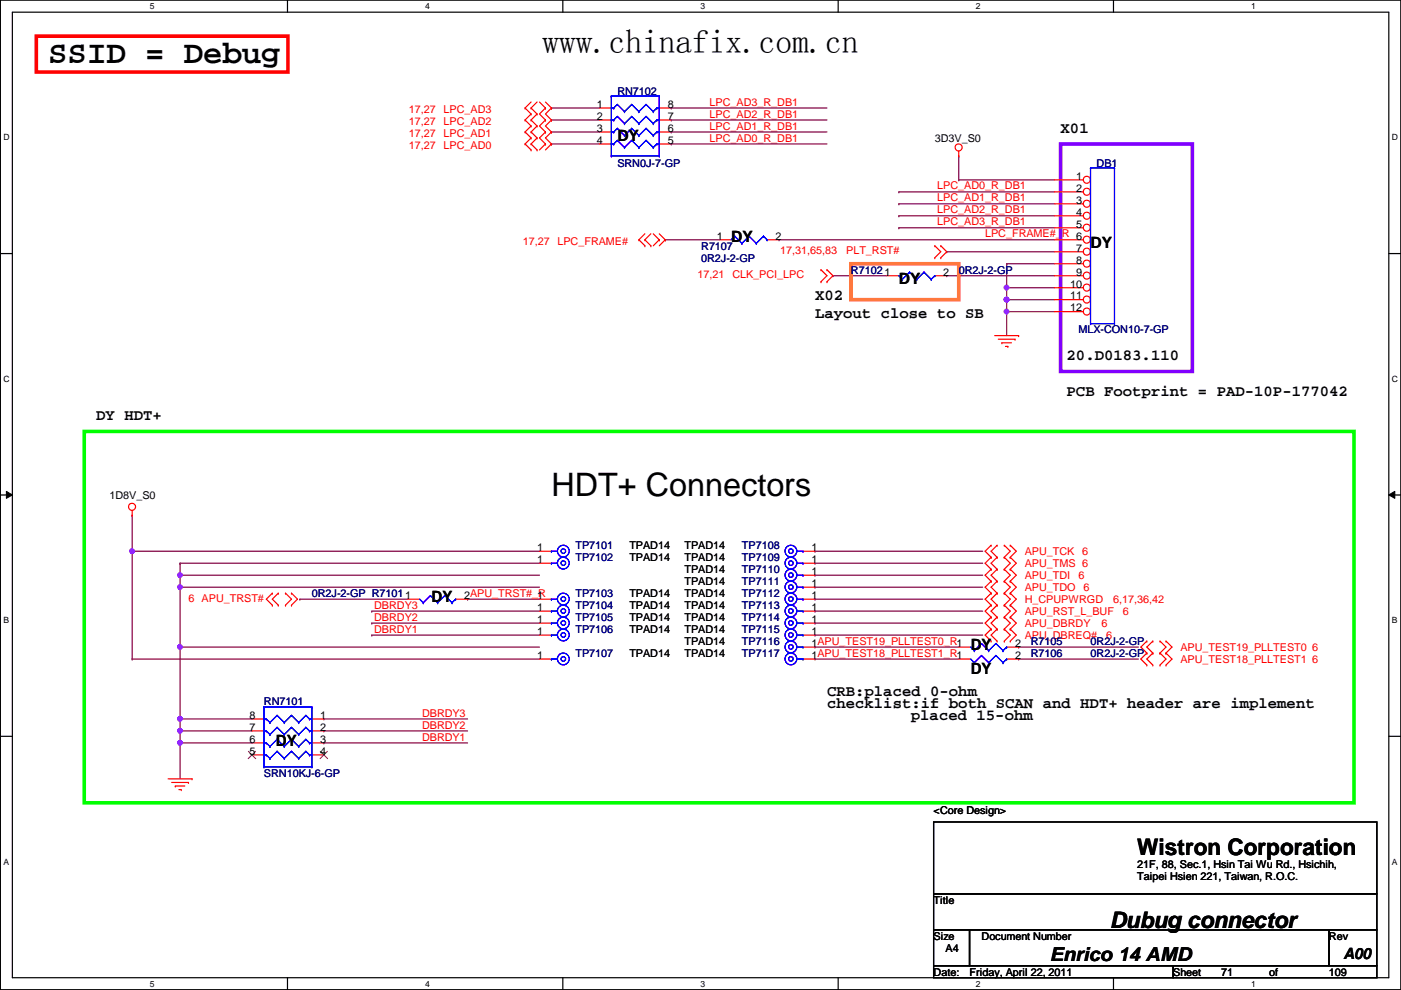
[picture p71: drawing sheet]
<svg xmlns="http://www.w3.org/2000/svg" width="297mm" height="210mm" viewBox="0 0 297 210" stroke-linecap="round" stroke-linejoin="round" font-family="sans-serif">
<defs><g id="words">
<text font-size="7.1" x="115" y="11.1">www.chinafix.com.cn</text>
<g font-size="6.9">
<text x="10.2" y="13.3">SSID = Debug</text>
<text x="116.9" y="105.2">HDT+ Connectors</text>
</g>
<g font-size="4.8">
<text x="241.1" y="181.3">Wistron Corporation</text>
<text x="235.3" y="196.8">Dubug connector</text>
</g>
<text font-size="4.1" x="222.6" y="203.7">Enrico 14 AMD</text>
<g font-size="3.3">
<text x="130.9" y="29.8">DY</text>
<text x="224.9" y="28.2">X01</text>
<text x="155" y="51.4">DY</text>
<text x="231.2" y="52.7">DY</text>
<text x="172.8" y="63.7">X02</text>
<text x="190.6" y="60.3">DY</text>
<text x="172.8" y="67.5">Layout close to SB</text>
<text x="226.1" y="76.4">20.D0183.110</text>
<text x="20.4" y="89.1">DY HDT+</text>
<text x="226.1" y="84">PCB Footprint = PAD-10P-177042</text>
<text x="91.5" y="127.6">DY</text>
<text x="205.8" y="137.8">DY</text>
<text x="205.8" y="142.8">DY</text>
<text x="175.3" y="147.5">CRB:placed 0-ohm</text>
<text x="175.3" y="150.1">checklist:if both SCAN and HDT+ header are implement</text>
<text x="193.1" y="152.6">placed 15-ohm</text>
<text x="58.5" y="158.1">DY</text>
<text x="284.8" y="203.2">A00</text>
</g>
<g font-size="2.3" fill="#f00">
<text x="86.7" y="24">17,27</text>
<text x="94.1" y="24">LPC_AD3</text>
<text x="150.4" y="22.4">LPC_AD3_R_DB1</text>
<text x="86.7" y="26.5">17,27</text>
<text x="86.7" y="29">17,27</text>
<text x="94.1" y="26.5">LPC_AD2</text>
<text x="94.1" y="29">LPC_AD1</text>
<text x="150.4" y="24.9">LPC_AD2_R_DB1</text>
<text x="150.4" y="27.5">LPC_AD1_R_DB1</text>
<text x="86.7" y="31.6">17,27</text>
<text x="94.1" y="31.6">LPC_AD0</text>
<text x="150.4" y="30">LPC_AD0_R_DB1</text>
<text x="198.7" y="40.2">LPC_AD0_R_DB1</text>
<text x="198.7" y="45.3">LPC_AD2_R_DB1</text>
<text x="198.7" y="42.7">LPC_AD1_R_DB1</text>
<text x="198.7" y="47.8">LPC_AD3_R_DB1</text>
<text x="110.8" y="51.9">17,27</text>
<text x="118.2" y="51.9">LPC_FRAME#</text>
<text x="165.4" y="53.9">17,31,65,83</text>
<text x="179.4" y="53.9">PLT_RST#</text>
<text x="208.9" y="50.3">LPC_FRAME#_R 6</text>
<text x="147.9" y="59">17,21</text>
<text x="155.3" y="59">CLK_PCI_LPC</text>
<text x="217.3" y="117.7">APU_TCK</text>
<text x="229.4" y="117.7">6</text>
<text x="217.3" y="125.3">APU_TDO</text>
<text x="217.3" y="120.2">APU_TMS 6</text>
<text x="217.3" y="122.8">APU_TDI</text>
<text x="228.7" y="122.8">6</text>
<text x="229.7" y="125.3">6</text>
<text x="40" y="127.6">6 APU_TRST#</text>
<text x="79.3" y="129.1">DBRDY3</text>
<text x="79.3" y="131.6">DBRDY2</text>
<text x="217.3" y="127.8">H_CPUPWRGD</text>
<text x="217.3" y="130.4">APU_RST_L_BUF</text>
<text x="236" y="127.8">6,17,36,42</text>
<text x="238.1" y="130.4">6</text>
<text x="79.3" y="134.2">DBRDY1</text>
<text x="217.3" y="135.5">APU_DBREQ#</text>
<text x="217.3" y="132.9">APU_DBRDY</text>
<text x="233.5" y="132.9">6</text>
<text x="234.5" y="135.5">6</text>
<text x="250.3" y="138">APU_TEST19_PLLTEST0 6</text>
<text x="250.3" y="140.5">APU_TEST18_PLLTEST1 6</text>
<text x="89.5" y="151.9">DBRDY3</text>
<text x="89.5" y="154.5">DBRDY2</text>
<text x="89.5" y="157">DBRDY1</text>
</g>
<g font-size="2.3">
<text x="126.6" y="22.9">1</text>
<text x="141.6" y="22.9">8</text>
<text x="126.6" y="25.4">2</text>
<text x="126.6" y="27.9">3</text>
<text x="141.6" y="27.9">6</text>
<text x="141.6" y="25.4">7</text>
<text x="126.6" y="30.5">4</text>
<text x="141.6" y="30.5">5</text>
<text x="198.2" y="30.1">3D3V_S0</text>
<text x="228.2" y="38.1">1</text>
<text x="228.2" y="40.6">2</text>
<text x="228.2" y="43.2">3</text>
<text x="228.2" y="45.7">4</text>
<text x="152" y="50.8">1</text>
<text x="164.4" y="50.8">2</text>
<text x="228.2" y="48.3">5</text>
<text x="228.2" y="53.3">7</text>
<text x="200" y="58.4">2</text>
<text x="228.2" y="55.9">8</text>
<text x="228.2" y="58.4">9</text>
<text x="226.9" y="61">10</text>
<text x="226.9" y="63.5">11</text>
<text x="226.9" y="66">12</text>
<text x="23.2" y="105.7">1D8V_S0</text>
<text x="113.9" y="119.4">1</text>
<text x="113.9" y="116.8">1</text>
<text x="133.4" y="119">TPAD14</text>
<text x="133.4" y="116.4">TPAD14</text>
<text x="145.1" y="119">TPAD14</text>
<text x="145.1" y="116.4">TPAD14</text>
<text x="172" y="119.4">1</text>
<text x="172" y="116.8">1</text>
<text x="145.1" y="124">TPAD14</text>
<text x="145.1" y="121.5">TPAD14</text>
<text x="172" y="124.5">1</text>
<text x="172" y="121.9">1</text>
<text x="98.4" y="127">2APU_TRST#_R</text>
<text x="113.9" y="127">1</text>
<text x="113.9" y="129.5">1</text>
<text x="133.4" y="126.6">TPAD14</text>
<text x="133.4" y="129.1">TPAD14</text>
<text x="133.4" y="131.7">TPAD14</text>
<text x="145.1" y="129.1">TPAD14</text>
<text x="145.1" y="131.7">TPAD14</text>
<text x="145.1" y="126.6">TPAD14</text>
<text x="172" y="129.5">1</text>
<text x="172" y="127">1</text>
<text x="113.9" y="134.6">1</text>
<text x="113.9" y="132.1">1</text>
<text x="133.4" y="134.2">TPAD14</text>
<text x="145.1" y="134.2">TPAD14</text>
<text x="145.1" y="136.7">TPAD14</text>
<text x="172" y="132.1">1</text>
<text x="172" y="134.6">1</text>
<text x="172" y="137.2">1APU_TEST19_PLLTEST0_R1</text>
<text x="215.2" y="137.2">2</text>
<text x="113.9" y="139.7">1</text>
<text x="133.4" y="139.3">TPAD14</text>
<text x="145.1" y="139.3">TPAD14</text>
<text x="172" y="139.7">1APU_TEST18_PLLTEST1_R1</text>
<text x="215.2" y="139.7">2</text>
<text x="52.9" y="154.9">7</text>
<text x="52.9" y="152.4">8</text>
<text x="67.9" y="152.4">1</text>
<text x="67.9" y="154.9">2</text>
<text x="52.9" y="160">5</text>
<text x="52.9" y="157.5">6</text>
<text x="67.9" y="157.5">3</text>
<text x="67.9" y="160">4</text>
<text x="197.9" y="172.6">&lt;Core Design&gt;</text>
<text x="241.1" y="184">21F, 88, Sec.1, Hsin Tai Wu Rd., Hsichih,</text>
<text x="197.9" y="191.6">Title</text>
<text x="241.1" y="186.6">Taipei Hsien 221, Taiwan, R.O.C.</text>
<text x="197.9" y="199.2">Size</text>
<text x="200.5" y="201.8">A4</text>
<text x="208.1" y="199.2">Document Number</text>
<text x="281.8" y="199.2">Rev</text>
<text x="197.9" y="206.8">Date:</text>
<text x="205.6" y="206.8">Friday, April 22, 2011</text>
<text x="248.7" y="206.8">Sheet</text>
<text x="258.9" y="206.8">71</text>
<text x="269.1" y="206.8">of</text>
<text x="281.8" y="206.8">109</text>
</g>
<g font-size="2.3" fill="#000080">
<text x="130.9" y="20.2">RN7102</text>
<text x="130.9" y="35.4">SRN0J-7-GP</text>
<text x="232.5" y="35.4">DB1</text>
<text x="148.7" y="52.9">R7107</text>
<text x="148.7" y="55.5">0R2J-2-GP</text>
<text x="180.4" y="58">R71021</text>
<text x="203.3" y="58">0R2J-2-GP</text>
<text x="228.7" y="70.7">MLX-CON10-7-GP</text>
<text x="122" y="119">TP7102</text>
<text x="122" y="116.4">TP7101</text>
<text x="157.3" y="119">TP7109</text>
<text x="157.3" y="116.4">TP7108</text>
<text x="157.3" y="124">TP7111</text>
<text x="157.3" y="121.5">TP7110</text>
<text x="66.1" y="126.6">0R2J-2-GP R71011</text>
<text x="122" y="126.6">TP7103</text>
<text x="122" y="129.1">TP7104</text>
<text x="122" y="131.7">TP7105</text>
<text x="157.3" y="129.1">TP7113</text>
<text x="157.3" y="131.7">TP7114</text>
<text x="157.3" y="126.6">TP7112</text>
<text x="122" y="134.2">TP7106</text>
<text x="157.3" y="134.2">TP7115</text>
<text x="157.3" y="136.7">TP7116</text>
<text x="218.5" y="136.7">R7105</text>
<text x="231.2" y="136.7">0R2J-2-GP</text>
<text x="122" y="139.3">TP7107</text>
<text x="157.3" y="139.3">TP7117</text>
<text x="218.5" y="139.3">R7106</text>
<text x="231.2" y="139.3">0R2J-2-GP</text>
<text x="56" y="149.4">RN7101</text>
<text x="56" y="164.7">SRN10KJ-6-GP</text>
</g>
<g font-size="1.8">
<text x="31.8" y="1.9">5</text>
<text x="90.1" y="1.9">4</text>
<text x="148.5" y="1.9">3</text>
<text x="206.9" y="1.9">2</text>
<text x="265.3" y="1.9">1</text>
<text x=".7" y="29.8">D</text>
<text x="295.1" y="29.8">D</text>
<text x=".7" y="80.9">C</text>
<text x="295.1" y="80.9">C</text>
<text x=".7" y="132.1">B</text>
<text x="295.1" y="132.1">B</text>
<text x=".7" y="183.3">A</text>
<text x="295.1" y="183.3">A</text>
<text x="31.8" y="209.2">5</text>
<text x="90.1" y="209.2">4</text>
<text x="148.5" y="209.2">3</text>
<text x="206.9" y="209.2">2</text>
<text x="265.3" y="209.2">1</text>
</g>
</g></defs>
<path d="M.1 0h296.9v209.8h-296.9zM2.6 2.6h291.9v204.7h-291.9z" fill="none" stroke="#000" stroke-width=".25"/>
<g fill="#fff">
<path d="M31.8 .3h1v2h-1z"/>
<path d="M31.8 207.6h1v1.9h-1z"/>
</g>
<path d="M61 0v2.6M61 207.3v2.5" fill="none" stroke="#000" stroke-width=".25"/>
<g fill="#fff">
<path d="M90.1 .3h1v2h-1z"/>
<path d="M90.1 207.6h1v1.9h-1z"/>
</g>
<path d="M119.3 0v2.6M119.3 207.3v2.5" fill="none" stroke="#000" stroke-width=".25"/>
<g fill="#fff">
<path d="M148.5 .3h1v2h-1z"/>
<path d="M148.5 207.6h1v1.9h-1z"/>
</g>
<path d="M177.7 0v2.6M177.7 207.3v2.5" fill="none" stroke="#000" stroke-width=".25"/>
<g fill="#fff">
<path d="M206.9 .3h.9v2h-.9z"/>
<path d="M206.9 207.6h.9v1.9h-.9z"/>
</g>
<path d="M236.1 0v2.6M236.1 207.3v2.5" fill="none" stroke="#000" stroke-width=".25"/>
<g fill="#fff">
<path d="M265.2 .3h1v2h-1z"/>
<path d="M265.2 207.6h1v1.9h-1z"/>
<path d="M.7 28.2h1.3v1.9h-1.3z"/>
<path d="M295.1 28.2h1.3v1.9h-1.3z"/>
<path d="M.7 79.3h1.3v2h-1.3z"/>
<path d="M295.1 79.3h1.3v2h-1.3z"/>
</g>
<path d="M.1 53.8h2.5M294.5 53.8h2.5" fill="none" stroke="#000" stroke-width=".25"/>
<g fill="#fff">
<path d="M.7 130.5h1.2v2h-1.2z"/>
<path d="M295.1 130.5h1.2v2h-1.2z"/>
</g>
<path d="M.1 104.9h2.5M294.5 104.9h2.5" fill="none" stroke="#000" stroke-width=".25"/>
<path d="M1.4 104.2l1.2 .7-1.2 .8zM294.5 104.9l1.2-.7v1.5z" fill="#000"/>
<path d="M1.4 104.2l1.2 .7-1.2 .8zM294.5 104.9l1.2-.7v1.5z" fill="none" stroke="#000" stroke-width=".21"/>
<g fill="#fff">
<path d="M.7 181.7h1.2v2h-1.2z"/>
<path d="M295.1 181.7h1.2v2h-1.2z"/>
</g>
<path d="M.1 156.1h2.5M294.5 156.1h2.5" fill="none" stroke="#000" stroke-width=".25"/>
<path d="M213.4 66.1h.1M213.4 66.1v5.1" fill="none" stroke="#800040" stroke-width=".25"/>
<circle cx="213.4" cy="66.1" r=".49" fill="#f0f"/>
<circle cx="213.4" cy="66.1" r=".49" fill="none" stroke="#f0f" stroke-width=".25"/>
<path d="M213.4 63.5h.1M213.4 63.5h10.2" fill="none" stroke="#800040" stroke-width=".25"/>
<circle cx="213.4" cy="63.5" r=".49" fill="#f0f"/>
<circle cx="213.4" cy="63.5" r=".49" fill="none" stroke="#f0f" stroke-width=".25"/>
<path d="M203.3 38.1h.1M203.3 38.1h20.3M200.7 53.4h.1M200.7 53.4h22.9M213.4 61h.1M213.4 61v2.5M213.4 61h10.2" fill="none" stroke="#800040" stroke-width=".25"/>
<circle cx="213.4" cy="61" r=".49" fill="#f0f"/>
<circle cx="213.4" cy="61" r=".49" fill="none" stroke="#f0f" stroke-width=".25"/>
<g fill="none" stroke="#800040" stroke-width=".25">
<path d="M203.3 33.1h.1M203.3 33.1v5M165.2 50.8h.1M165.2 50.8h58.4M190.6 45.8h.1M190.6 43.2h.1M190.6 40.7h.1M190.6 45.8h33M190.6 43.2h33M190.6 40.7h33M200.7 58.5h.1M200.7 58.5h22.9"/>
<path d="M213.4 55.9h.1M213.4 55.9h10.2M213.4 55.9v5.1M213.4 66.1h.1M213.4 63.5h.1M213.4 63.5v2.6M213.4 66.1h10.2"/>
</g>
<circle cx="213.4" cy="63.5" r=".49" fill="#f0f"/>
<circle cx="213.4" cy="63.5" r=".49" fill="none" stroke="#f0f" stroke-width=".25"/>
<g fill="none" stroke="#800040" stroke-width=".25">
<path d="M28 116.9h.1M28 116.9h86.4M38.2 119.4h.1M38.2 119.4v2.6M38.2 124.5h.1M38.2 124.5v12.7M172.8 127h.1M172.8 122h.1M172.8 129.6h.1M172.8 127h35.6M172.8 122h35.6M172.8 129.6h35.6"/>
<path d="M216 139.7h.1M216 139.7h25.4"/>
</g>
<circle cx="38.2" cy="124.5" r=".49" fill="#f0f"/>
<circle cx="38.2" cy="124.5" r=".49" fill="none" stroke="#f0f" stroke-width=".25"/>
<path d="M28 109.3h.1M28 109.3v7.6M38.2 122h.1M38.2 122h76.2M38.2 122v2.5M78.8 129.6h.1M78.8 129.6h35.6M172.8 132.1h.1M172.8 137.2h.1M172.8 132.1h35.6M172.8 137.2h30.5" fill="none" stroke="#800040" stroke-width=".25"/>
<circle cx="38.2" cy="121.9" r=".49" fill="#f0f"/>
<circle cx="38.2" cy="121.9" r=".49" fill="none" stroke="#f0f" stroke-width=".25"/>
<path d="M28 116.9h.1M28 116.9v22.8M99.1 127h.1M99.1 127h15.3" fill="none" stroke="#800040" stroke-width=".25"/>
<circle cx="28" cy="116.9" r=".49" fill="#f0f"/>
<circle cx="28" cy="116.9" r=".49" fill="none" stroke="#f0f" stroke-width=".25"/>
<path d="M78.8 132.1h.1M78.8 132.1h35.6M172.8 124.5h.1M172.8 124.5h35.6M38.2 157.5h.1M38.2 157.5v7.6" fill="none" stroke="#800040" stroke-width=".25"/>
<circle cx="38.2" cy="157.5" r=".49" fill="#f0f"/>
<circle cx="38.2" cy="157.5" r=".49" fill="none" stroke="#f0f" stroke-width=".25"/>
<g fill="none" stroke="#800040" stroke-width=".25">
<path d="M38.2 119.4h.1M38.2 119.4h76.2M172.8 116.9h.1M172.8 119.4h.1M172.8 116.9h35.6M172.8 119.4h35.6M28 139.7h.1M28 139.7h86.4M38.2 124.5h.1M38.2 137.2h.1M38.2 124.5h76.2M38.2 137.2h76.2"/>
<path d="M38.2 137.2v15.2M63.6 127h.1M63.6 127h22.8M78.8 134.7h.1M78.8 134.7h35.6M172.8 134.7h.1M172.8 139.7h.1M172.8 134.7h35.6M172.8 139.7h30.5M216 137.2h.1M216 137.2h25.4M38.2 152.4h.1"/>
<path d="M38.2 152.4h15.2"/>
</g>
<circle cx="38.2" cy="137.2" r=".49" fill="#f0f"/>
<circle cx="38.2" cy="137.2" r=".49" fill="none" stroke="#f0f" stroke-width=".25"/>
<path d="M38.2 155h.1M38.2 152.4h.1M38.2 155h15.2M38.2 152.4v2.6" fill="none" stroke="#800040" stroke-width=".25"/>
<circle cx="38.2" cy="152.4" r=".49" fill="#f0f"/>
<circle cx="38.2" cy="152.4" r=".49" fill="none" stroke="#f0f" stroke-width=".25"/>
<path d="M38.2 157.5h.1M38.2 155h.1M38.2 157.5h15.2M38.2 155v2.5" fill="none" stroke="#800040" stroke-width=".25"/>
<circle cx="38.2" cy="154.9" r=".49" fill="#f0f"/>
<circle cx="38.2" cy="154.9" r=".49" fill="none" stroke="#f0f" stroke-width=".25"/>
<g fill="none" stroke="#800040" stroke-width=".25">
<path d="M116.9 30.5h.1M116.9 28h.1M116.9 22.9h.1M116.9 25.4h.1M116.9 30.5h10.2M116.9 28h10.2M116.9 22.9h10.2M116.9 25.4h10.2M142.3 22.9h.1M142.3 30.5h.1M142.3 25.4h.1M142.3 28h.1"/>
<path d="M142.3 30.5h33M142.3 28h33M142.3 22.9h33M142.3 25.4h33M141 50.8h.1M141 50.8h11.5M176.6 58.5h.1M176.6 58.5h11.4M190.6 48.3h.1M190.6 48.3h33M68.7 152.4h.1M68.7 155h.1"/>
<path d="M68.7 157.5h.1M68.7 152.4h30.4M68.7 155h30.4M68.7 157.5h30.4"/>
</g>
<g fill="none" stroke="#f00" stroke-width=".25">
<path d="M111.3 25.4h.1M111.3 22.9h.1M111.3 30.5h.1M111.3 28h.1M111.3 25.4l1.3 1.3M111.3 22.9l1.3 1.3M111.3 30.5l1.3 1.3M111.3 28l1.3 1.3M112.6 26.7h.1M112.6 25.4h.1M112.6 24.2h.1M112.6 22.9h.1"/>
<path d="M112.6 31.8h.1M112.6 30.5h.1M112.6 29.3h.1M112.6 28h.1M112.6 25.4l1.3 1.3M112.6 24.2l-1.3 1.2M112.6 22.9l1.3 1.3M112.6 21.6l-1.3 1.3M112.6 30.5l1.3 1.3M112.6 29.3l-1.3 1.2M112.6 28l1.3 1.3M112.6 26.7l-1.3 1.3"/>
<path d="M113.9 26.7h.1M113.9 24.2h.1M113.9 31.8h.1M113.9 29.3h.1M113.9 24.2l-1.3 1.2M113.9 21.6l-1.3 1.3M113.9 29.3l-1.3 1.2M113.9 26.7l-1.3 1.3M114.4 21.6l1.2 1.3M115.6 25.4h.1M115.6 22.9h.1M115.6 30.5h.1"/>
<path d="M115.6 28h.1M115.6 22.9l-1.2 1.3 1.2 1.2M115.6 25.4l-1.2 1.3 1.2 1.3M115.6 21.6l1.3 1.3M115.6 28l-1.2 1.3 1.2 1.2M115.6 30.5l-1.2 1.3M116.9 25.4h.1M116.9 22.9h.1M116.9 30.5h.1M116.9 28h.1M116.9 22.9l-1.3 1.3 1.3 1.2M116.9 25.4l-1.3 1.3 1.3 1.3"/>
<path d="M116.9 28l-1.3 1.3 1.3 1.2M116.9 30.5l-1.3 1.3M203.3 33.1h.1M203.3 32v1.1M135.5 50.8h.1M135.5 50.8l1.2 1.3M136.7 52.1h.1M136.7 50.8h.1M136.7 50.8l1.3 1.3M136.7 49.6l-1.2 1.2M138 52.1h.1M138 49.6l-1.3 1.2"/>
<path d="M138.5 49.6l1.3 1.2M139.8 50.8h.1M139.8 49.6l1.2 1.2M139.8 50.8l-1.3 1.3M141 50.8h.1M141 50.8l-1.2 1.3M152.5 50.8h2.5M162.6 50.8h2.6M174.1 57.2h.1M174.1 59.7h.1M174.1 57.2l1.2 1.3-1.2 1.2M175.3 59.7h.1"/>
<path d="M175.3 57.2h.1M175.3 57.2l1.3 1.3-1.3 1.2M188 58.5h2.6M198.2 52.1h.1M198.2 54.7h.1M198.2 52.1l1.3 1.3-1.3 1.3M198.2 58.5h2.5M199.5 54.7h.1M199.5 52.1h.1M199.5 52.1l1.2 1.3-1.2 1.3M210.9 71.2h5.1M211.7 71.9h3.5"/>
<path d="M212.4 72.7h.1M212.4 72.7h2M213.2 73.4h.5M213.7 73.4h.1M215.2 71.9h.1M216 71.2h.1M28 109.3h.1M28 108.2v1.1M114.4 119.4h2.5M114.4 116.9h2.5M210.1 118.1h.1M210.1 115.6h.1"/>
<path d="M210.1 115.6l-1.2 1.3 1.2 1.2M210.1 118.1l-1.2 1.3 1.2 1.3M211.4 118.1h.1M211.4 115.6h.1M211.4 115.6l-1.3 1.3 1.3 1.2M211.4 118.1l-1.3 1.3 1.3 1.3M212.9 115.6h.1M212.9 118.1h.1M212.9 115.6l1.3 1.3-1.3 1.2M212.9 118.1l1.3 1.3-1.3 1.3M214.2 118.1h.1M214.2 115.6h.1"/>
<path d="M214.2 115.6l1.3 1.3-1.3 1.2M214.2 118.1l1.3 1.3-1.3 1.3M57.7 125.8h.1M57.7 128.3h.1M57.7 125.8l-1.2 1.2 1.2 1.3M59 128.3h.1M59 125.8h.1M59 125.8l-1.3 1.2 1.3 1.3M60.5 125.8h.1M60.5 128.3h.1M60.5 125.8l1.3 1.2-1.3 1.3M61.8 125.8h.1"/>
<path d="M61.8 128.3h.1M61.8 125.8l1.3 1.2-1.3 1.3M114.4 134.7h2.5M114.4 127h2.5M114.4 129.6h2.5M114.4 139.7h2.5M170.3 124.5h2.5M170.3 129.6h2.5M170.3 132.1h2.5M170.3 139.7h2.5M203.3 139.7h2.5M210.1 125.8h.1"/>
<path d="M210.1 123.2h.1M210.1 128.3h.1M210.1 130.8h.1M210.1 120.7h.1M210.1 135.9h.1M210.1 133.4h.1M210.1 123.2l-1.2 1.3 1.2 1.3M210.1 125.8l-1.2 1.2 1.2 1.3M210.1 128.3l-1.2 1.3 1.2 1.2M210.1 120.7l-1.2 1.3 1.2 1.2M210.1 133.4l-1.2 1.3 1.2 1.2M210.1 130.8l-1.2 1.3 1.2 1.3"/>
<path d="M211.4 125.8h.1M211.4 123.2h.1M211.4 128.3h.1M211.4 130.8h.1M211.4 120.7h.1M211.4 135.9h.1M211.4 133.4h.1M211.4 123.2l-1.3 1.3 1.3 1.3M211.4 125.8l-1.3 1.2 1.3 1.3M211.4 128.3l-1.3 1.3 1.3 1.2M211.4 120.7l-1.3 1.3 1.3 1.2M211.4 133.4l-1.3 1.3 1.3 1.2"/>
<path d="M211.4 130.8l-1.3 1.3 1.3 1.3M212.9 123.2h.1M212.9 125.8h.1M212.9 128.3h.1M212.9 130.8h.1M212.9 120.7h.1M212.9 133.4h.1M212.9 135.9h.1M212.9 123.2l1.3 1.3-1.3 1.3M212.9 125.8l1.3 1.2-1.3 1.3M212.9 128.3l1.3 1.3-1.3 1.2M212.9 120.7l1.3 1.3-1.3 1.2"/>
<path d="M212.9 133.4l1.3 1.3-1.3 1.2M212.9 130.8l1.3 1.3-1.3 1.3M213.4 139.7h2.6M214.2 125.8h.1M214.2 123.2h.1M214.2 128.3h.1M214.2 130.8h.1M214.2 120.7h.1M214.2 135.9h.1M214.2 133.4h.1M214.2 123.2l1.3 1.3-1.3 1.3M214.2 125.8l1.3 1.2-1.3 1.3"/>
<path d="M214.2 128.3l1.3 1.3-1.3 1.2M214.2 120.7l1.3 1.3-1.3 1.2M214.2 133.4l1.3 1.3-1.3 1.2M214.2 130.8l1.3 1.3-1.3 1.3M243.1 138.5h.1M243.1 135.9h.1M243.1 135.9l-1.2 1.3 1.2 1.3M243.1 138.5l-1.2 1.2 1.2 1.3M244.4 138.5h.1M244.4 135.9h.1M244.4 135.9l-1.3 1.3 1.3 1.3M244.4 138.5l-1.3 1.2 1.3 1.3"/>
<path d="M245.9 135.9h.1M245.9 138.5h.1M245.9 135.9l1.3 1.3-1.3 1.3M245.9 138.5l1.3 1.2-1.3 1.3M247.2 138.5h.1M247.2 135.9h.1M247.2 135.9l1.3 1.3-1.3 1.3M247.2 138.5l1.3 1.2-1.3 1.3M243.1 141h.1M244.4 141h.1M245.9 141h.1M247.2 141h.1"/>
<path d="M35.6 165.1h5.1M36.4 165.9h3.6M37.2 166.7h.1M37.2 166.7h2M37.9 167.4h.5M38.4 167.4h.1M40 165.9h.1M40.7 165.1h.1"/>
<circle cx="203.2" cy="31.3" r=".75"/>
<circle cx="28" cy="107.5" r=".75"/>
</g>
<path d="M197.9 174.3h94v15.2h-94zM197.9 189.5h94v7.6h-94zM197.9 197.1h7.7v7.7h-7.7zM205.6 197.1h76.2v7.7h-76.2zM281.8 197.1h10.1v7.7h-10.1zM197.9 204.8h50.8v2.5h-50.8zM248.7 204.8h43.2v2.5h-43.2z" fill="none" stroke="#000" stroke-width=".25"/>
<path d="M7.7 7.7h53.3v7.6h-53.3z" fill="none" stroke="#f00" stroke-width=".76"/>
<path d="M17.9 91.5h269.2v78.7h-269.2z" fill="none" stroke="#0f0" stroke-width=".76"/>
<path d="M224.9 30.5h27.9v48.3h-27.9z" fill="none" stroke="#8000ff" stroke-width=".76"/>
<path d="M180.4 55.9h22.9v7.6h-22.9z" fill="none" stroke="#ff8000" stroke-width=".76"/>
<g fill="none" stroke="#00f" stroke-width=".25">
<path d="M155.8 50.1h.1M155.8 50.1l-.8 .7M155.8 50.1l1.5 1.5M157.3 51.6h.1M158.8 50.1h.1M158.8 50.1l-1.5 1.5M158.8 50.1l1.5 1.5M160.3 51.6h.1M161.9 50.1h.1M161.9 50.1l-1.6 1.5M161.9 50.1l.7 .7M162.6 50.8h.1"/>
<path d="M190.6 58.5l.7 .7M191.3 59.2h.1M192.9 57.7h.1M192.9 57.7l-1.6 1.5M192.9 57.7l1.5 1.5M194.4 59.2h.1M195.9 57.7h.1M195.9 57.7l-1.5 1.5M195.9 57.7l1.5 1.5M197.4 59.2h.1M198.2 58.5h.1M198.2 58.5l-.8 .7"/>
<path d="M116.9 119.4h.1M116.9 116.9h.1M116.9 119.4h1.3M116.9 116.9h1.3M116.9 134.7h.1M116.9 127h.1M116.9 139.7h.1M116.9 129.6h.1M116.9 134.7h1.3M116.9 127h1.3M116.9 129.6h1.3M116.9 139.7h1.3"/>
<path d="M169 124.5h1.3M169 129.6h1.3M169 132.1h1.3M169 139.7h1.3M170.3 124.5h.1M170.3 129.6h.1M170.3 132.1h.1M170.3 139.7h.1M205.8 139.7l.8 .8M208.1 139h.1M208.1 139l-1.5 1.5M208.1 139l1.5 1.5"/>
<path d="M211.1 139h.1M211.1 139l-1.5 1.5M211.1 139l1.6 1.5M213.4 139.7h.1M213.4 139.7l-.7 .8M206.6 140.5h.1M209.6 140.5h.1M212.7 140.5h.1"/>
<circle cx="119.4" cy="116.9" r=".49"/>
<circle cx="119.4" cy="119.4" r=".49"/>
<circle cx="119.4" cy="116.9" r="1.25"/>
<circle cx="119.4" cy="119.4" r="1.25"/>
<circle cx="119.4" cy="139.7" r=".49"/>
<circle cx="119.4" cy="127" r=".49"/>
<circle cx="119.4" cy="129.6" r=".49"/>
<circle cx="119.4" cy="134.6" r=".49"/>
<circle cx="119.4" cy="129.6" r="1.25"/>
<circle cx="119.4" cy="127" r="1.25"/>
<circle cx="119.4" cy="134.6" r="1.25"/>
<circle cx="119.4" cy="139.7" r="1.25"/>
<circle cx="167.7" cy="129.6" r=".49"/>
<circle cx="167.7" cy="132.1" r=".49"/>
<circle cx="167.7" cy="139.7" r=".49"/>
<circle cx="167.7" cy="124.5" r=".49"/>
<circle cx="167.7" cy="124.5" r="1.25"/>
<circle cx="167.7" cy="132.1" r="1.25"/>
<circle cx="167.7" cy="139.7" r="1.25"/>
<circle cx="167.7" cy="129.6" r="1.25"/>
</g>
<circle cx="230.4" cy="38.1" r=".75" fill="#fff"/>
<g fill="none" stroke="#f00" stroke-width=".25">
<path d="M223.6 38.1h6.1"/>
<circle cx="230.4" cy="38.1" r=".75"/>
</g>
<circle cx="230.4" cy="40.7" r=".75" fill="#fff"/>
<g fill="none" stroke="#f00" stroke-width=".25">
<path d="M223.6 40.7h6.1"/>
<circle cx="230.4" cy="40.7" r=".75"/>
</g>
<circle cx="230.4" cy="43.2" r=".75" fill="#fff"/>
<g fill="none" stroke="#f00" stroke-width=".25">
<path d="M223.6 43.2h6.1"/>
<circle cx="230.4" cy="43.2" r=".75"/>
</g>
<circle cx="230.4" cy="45.7" r=".75" fill="#fff"/>
<g fill="none" stroke="#f00" stroke-width=".25">
<path d="M223.6 45.8h6.1"/>
<circle cx="230.4" cy="45.7" r=".75"/>
</g>
<circle cx="230.4" cy="48.3" r=".75" fill="#fff"/>
<g fill="none" stroke="#f00" stroke-width=".25">
<path d="M223.6 48.3h6.1"/>
<circle cx="230.4" cy="48.3" r=".75"/>
</g>
<circle cx="230.4" cy="50.8" r=".75" fill="#fff"/>
<g fill="none" stroke="#f00" stroke-width=".25">
<path d="M223.6 50.8h6.1"/>
<circle cx="230.4" cy="50.8" r=".75"/>
</g>
<circle cx="230.4" cy="53.4" r=".75" fill="#fff"/>
<g fill="none" stroke="#f00" stroke-width=".25">
<path d="M223.6 53.4h6.1"/>
<circle cx="230.4" cy="53.4" r=".75"/>
</g>
<circle cx="230.4" cy="55.9" r=".75" fill="#fff"/>
<g fill="none" stroke="#f00" stroke-width=".25">
<path d="M223.6 55.9h6.1"/>
<circle cx="230.4" cy="55.9" r=".75"/>
</g>
<circle cx="230.4" cy="58.4" r=".75" fill="#fff"/>
<g fill="none" stroke="#f00" stroke-width=".25">
<path d="M223.6 58.5h6.1"/>
<circle cx="230.4" cy="58.4" r=".75"/>
</g>
<circle cx="230.4" cy="61" r=".75" fill="#fff"/>
<g fill="none" stroke="#f00" stroke-width=".25">
<path d="M223.6 61h6.1"/>
<circle cx="230.4" cy="61" r=".75"/>
</g>
<circle cx="230.4" cy="63.5" r=".75" fill="#fff"/>
<g fill="none" stroke="#f00" stroke-width=".25">
<path d="M223.6 63.5h6.1"/>
<circle cx="230.4" cy="63.5" r=".75"/>
</g>
<circle cx="230.4" cy="66.1" r=".75" fill="#fff"/>
<g fill="none" stroke="#f00" stroke-width=".25">
<path d="M127.1 22.9h2.5M127.1 25.4h2.5M127.1 28h2.5M127.1 30.5h2.5M139.8 22.9h2.5M139.8 25.4h2.5M139.8 28h2.5M139.8 30.5h2.5M223.6 66.1h6.1M170.3 119.4h2.5M170.3 116.9h2.5M86.4 127h2.6"/>
<path d="M96.6 127h2.5M114.4 132.1h2.5M170.3 122h2.5M170.3 127h2.5M170.3 134.7h2.5M170.3 137.2h2.5M203.3 137.2h2.5M213.4 137.2h2.6M53.4 152.4h2.6M53.4 155h2.6M53.4 157.5h2.6M66.1 152.4h2.6"/>
<path d="M66.1 155h2.6M66.1 157.5h2.6M53.4 160.1h2.6M66.1 160.1h2.6"/>
<circle cx="230.4" cy="66.1" r=".75"/>
</g>
<g fill="none" stroke="#00f" stroke-width=".25">
<path d="M129.6 25.4h.1M129.6 30.5h.1M129.6 20.4h.1M129.6 33.1h.1M129.6 22.9h.5M129.6 25.4h.5M129.6 28h.5M129.6 30.5h.5M129.6 33.1h10.2M129.6 20.4h10.2M129.6 20.4v12.7M130.1 22.9h.1"/>
<path d="M130.1 25.4h.1M130.1 28h.1M130.1 30.5h.1M130.9 22.1h.1M130.9 24.7h.1M130.9 27.2h.1M130.9 29.8h.1M130.9 22.1l-.8 .8M130.9 22.1l1.5 1.6M130.9 24.7l1.5 1.5M130.9 24.7l-.8 .7M130.9 27.2l-.8 .8"/>
<path d="M130.9 27.2l1.5 1.5M130.9 29.8l1.5 1.5M130.9 29.8l-.8 .7M132.4 23.7h.1M132.4 26.2h.1M132.4 28.7h.1M132.4 31.3h.1M133.9 22.1h.1M133.9 24.7h.1M133.9 27.2h.1M133.9 29.8h.1M133.9 22.1l-1.5 1.6"/>
<path d="M133.9 22.1l1.6 1.6M133.9 24.7l1.6 1.5M133.9 24.7l-1.5 1.5M133.9 27.2l-1.5 1.5M133.9 27.2l1.6 1.5M133.9 29.8l1.6 1.5M133.9 29.8l-1.5 1.5M135.5 23.7h.1M135.5 26.2h.1M135.5 28.7h.1M135.5 31.3h.1M137 22.1h.1"/>
<path d="M137 24.7h.1M137 27.2h.1M137 29.8h.1M137 22.1l-1.5 1.6M137 22.1l1.5 1.6M137 24.7l1.5 1.5M137 24.7l-1.5 1.5M137 27.2l-1.5 1.5M137 27.2l1.5 1.5M137 29.8l1.5 1.5M137 29.8l-1.5 1.5M138.5 23.7h.1"/>
<path d="M138.5 26.2h.1M138.5 28.7h.1M138.5 31.3h.1M139.3 22.9h.1M139.3 25.4h.1M139.3 28h.1M139.3 30.5h.1M139.3 22.9h.5M139.3 22.9l-.8 .8M139.3 25.4h.5M139.3 25.4l-.8 .8M139.3 28h.5"/>
<path d="M139.3 28l-.8 .7M139.3 30.5h.5M139.3 30.5l-.8 .8M139.8 22.9h.1M139.8 28h.1M139.8 33.1h.1M139.8 20.4h.1M139.8 20.4v12.7M231.2 35.6h.1M231.2 35.6v33M231.2 35.6h5.1M236.3 35.6h.1"/>
<path d="M236.3 35.6v33M231.2 68.6h.1M231.2 68.6h5.1M236.3 68.6h.1M169 119.4h1.3M169 116.9h1.3M170.3 119.4h.1M170.3 116.9h.1M89 127l.7 .8M89.7 127.8h.1M91.3 126.3h.1M91.3 126.3l-1.6 1.5"/>
<path d="M91.3 126.3l1.5 1.5M92.8 127.8h.1M94.3 126.3h.1M94.3 126.3l-1.5 1.5M94.3 126.3l1.5 1.5M95.8 127.8h.1M96.6 127h.1M96.6 127l-.8 .8M116.9 132.1h.1M116.9 132.1h1.3M169 122h1.3M169 127h1.3"/>
<path d="M169 134.7h1.3M169 137.2h1.3M170.3 122h.1M170.3 127h.1M170.3 134.7h.1M170.3 137.2h.1M205.8 137.2l.8 .8M206.6 138h.1M208.1 136.4h.1M208.1 136.4l-1.5 1.6M208.1 136.4l1.5 1.6M209.6 138h.1"/>
<path d="M211.1 136.4h.1M211.1 136.4l-1.5 1.6M211.1 136.4l1.6 1.6M212.7 138h.1M213.4 137.2h.1M213.4 137.2l-.7 .8M56 152.4h.1M56 157.5h.1M56 149.9h.1M56 152.4h.5M56 155h.5M56 157.5h.5"/>
<path d="M56 149.9v12.7M56 149.9h10.1M56.5 152.4h.1M56.5 155h.1M56.5 157.5h.1M56.5 152.4l.7 .8M56.5 155l.7 .7M56.5 157.5l.7 .8M57.2 153.2h.1M57.2 155.7h.1M57.2 158.3h.1M58.8 151.7h.1"/>
<path d="M58.8 154.2h.1M58.8 156.8h.1M58.8 159.3h.1M58.8 151.7l1.5 1.5M58.8 151.7l-1.6 1.5M58.8 154.2l-1.6 1.5M58.8 154.2l1.5 1.5M58.8 156.8l1.5 1.5M58.8 156.8l-1.6 1.5M58.8 159.3l-1.6 1.5M58.8 159.3l1.5 1.5M60.3 153.2h.1"/>
<path d="M60.3 155.7h.1M60.3 158.3h.1M61.8 151.7h.1M61.8 154.2h.1M61.8 156.8h.1M61.8 159.3h.1M61.8 151.7l1.5 1.5M61.8 151.7l-1.5 1.5M61.8 154.2l-1.5 1.5M61.8 154.2l1.5 1.5M61.8 156.8l1.5 1.5M61.8 156.8l-1.5 1.5"/>
<path d="M61.8 159.3l-1.5 1.5M61.8 159.3l1.5 1.5M63.3 153.2h.1M63.3 155.7h.1M63.3 158.3h.1M64.8 151.7h.1M64.8 154.2h.1M64.8 156.8h.1M64.8 159.3h.1M64.8 151.7l.8 .7M64.8 151.7l-1.5 1.5M64.8 154.2l-1.5 1.5"/>
<path d="M64.8 154.2l.8 .8M64.8 156.8l.8 .7M64.8 156.8l-1.5 1.5M64.8 159.3l-1.5 1.5M64.8 159.3l.8 .8M65.6 152.4h.1M65.6 155h.1M65.6 157.5h.1M65.6 152.4h.5M65.6 155h.5M65.6 157.5h.5M66.1 155h.1"/>
<path d="M66.1 149.9h.1M66.1 149.9v12.7M56 162.6h.1M56 160.1h.5M56 162.6h10.1M56.5 160.1h.1M56.5 160.1l.7 .7M57.2 160.8h.1M60.3 160.8h.1M63.3 160.8h.1M65.6 160.1h.1M65.6 160.1h.5"/>
<path d="M66.1 160.1h.1M66.1 162.6h.1"/>
<circle cx="167.7" cy="119.4" r=".49"/>
<circle cx="167.7" cy="116.9" r=".49"/>
<circle cx="167.7" cy="116.9" r="1.25"/>
<circle cx="167.7" cy="119.4" r="1.25"/>
<circle cx="119.4" cy="132.1" r=".49"/>
<circle cx="119.4" cy="132.1" r="1.25"/>
<circle cx="167.7" cy="121.9" r=".49"/>
<circle cx="167.7" cy="134.6" r=".49"/>
<circle cx="167.7" cy="127" r=".49"/>
<circle cx="167.7" cy="137.2" r=".49"/>
<circle cx="167.7" cy="137.2" r="1.25"/>
<circle cx="167.7" cy="121.9" r="1.25"/>
<circle cx="167.7" cy="127" r="1.25"/>
<circle cx="167.7" cy="134.6" r="1.25"/>
</g>
<path d="M52.7 159.3l1.5 1.6M54.2 159.3l-1.6 1.6M67.9 159.3l1.6 1.6M69.4 159.3l-1.5 1.6" fill="none" stroke="#804000" stroke-width=".21"/>
<circle cx="213.4" cy="66.1" r=".49" fill="#f0f"/>
<circle cx="213.4" cy="66.1" r=".49" fill="none" stroke="#f0f" stroke-width=".25"/>
<circle cx="213.4" cy="63.5" r=".49" fill="#f0f"/>
<circle cx="213.4" cy="63.5" r=".49" fill="none" stroke="#f0f" stroke-width=".25"/>
<circle cx="213.4" cy="61" r=".49" fill="#f0f"/>
<circle cx="213.4" cy="61" r=".49" fill="none" stroke="#f0f" stroke-width=".25"/>
<circle cx="213.4" cy="63.5" r=".49" fill="#f0f"/>
<circle cx="213.4" cy="63.5" r=".49" fill="none" stroke="#f0f" stroke-width=".25"/>
<circle cx="38.2" cy="124.5" r=".49" fill="#f0f"/>
<circle cx="38.2" cy="124.5" r=".49" fill="none" stroke="#f0f" stroke-width=".25"/>
<circle cx="38.2" cy="121.9" r=".49" fill="#f0f"/>
<circle cx="38.2" cy="121.9" r=".49" fill="none" stroke="#f0f" stroke-width=".25"/>
<circle cx="28" cy="116.9" r=".49" fill="#f0f"/>
<circle cx="28" cy="116.9" r=".49" fill="none" stroke="#f0f" stroke-width=".25"/>
<circle cx="38.2" cy="157.5" r=".49" fill="#f0f"/>
<circle cx="38.2" cy="157.5" r=".49" fill="none" stroke="#f0f" stroke-width=".25"/>
<circle cx="38.2" cy="137.2" r=".49" fill="#f0f"/>
<circle cx="38.2" cy="137.2" r=".49" fill="none" stroke="#f0f" stroke-width=".25"/>
<circle cx="38.2" cy="152.4" r=".49" fill="#f0f"/>
<circle cx="38.2" cy="152.4" r=".49" fill="none" stroke="#f0f" stroke-width=".25"/>
<circle cx="38.2" cy="154.9" r=".49" fill="#f0f"/>
<circle cx="38.2" cy="154.9" r=".49" fill="none" stroke="#f0f" stroke-width=".25"/>
<use href="#words"/>
</svg>
